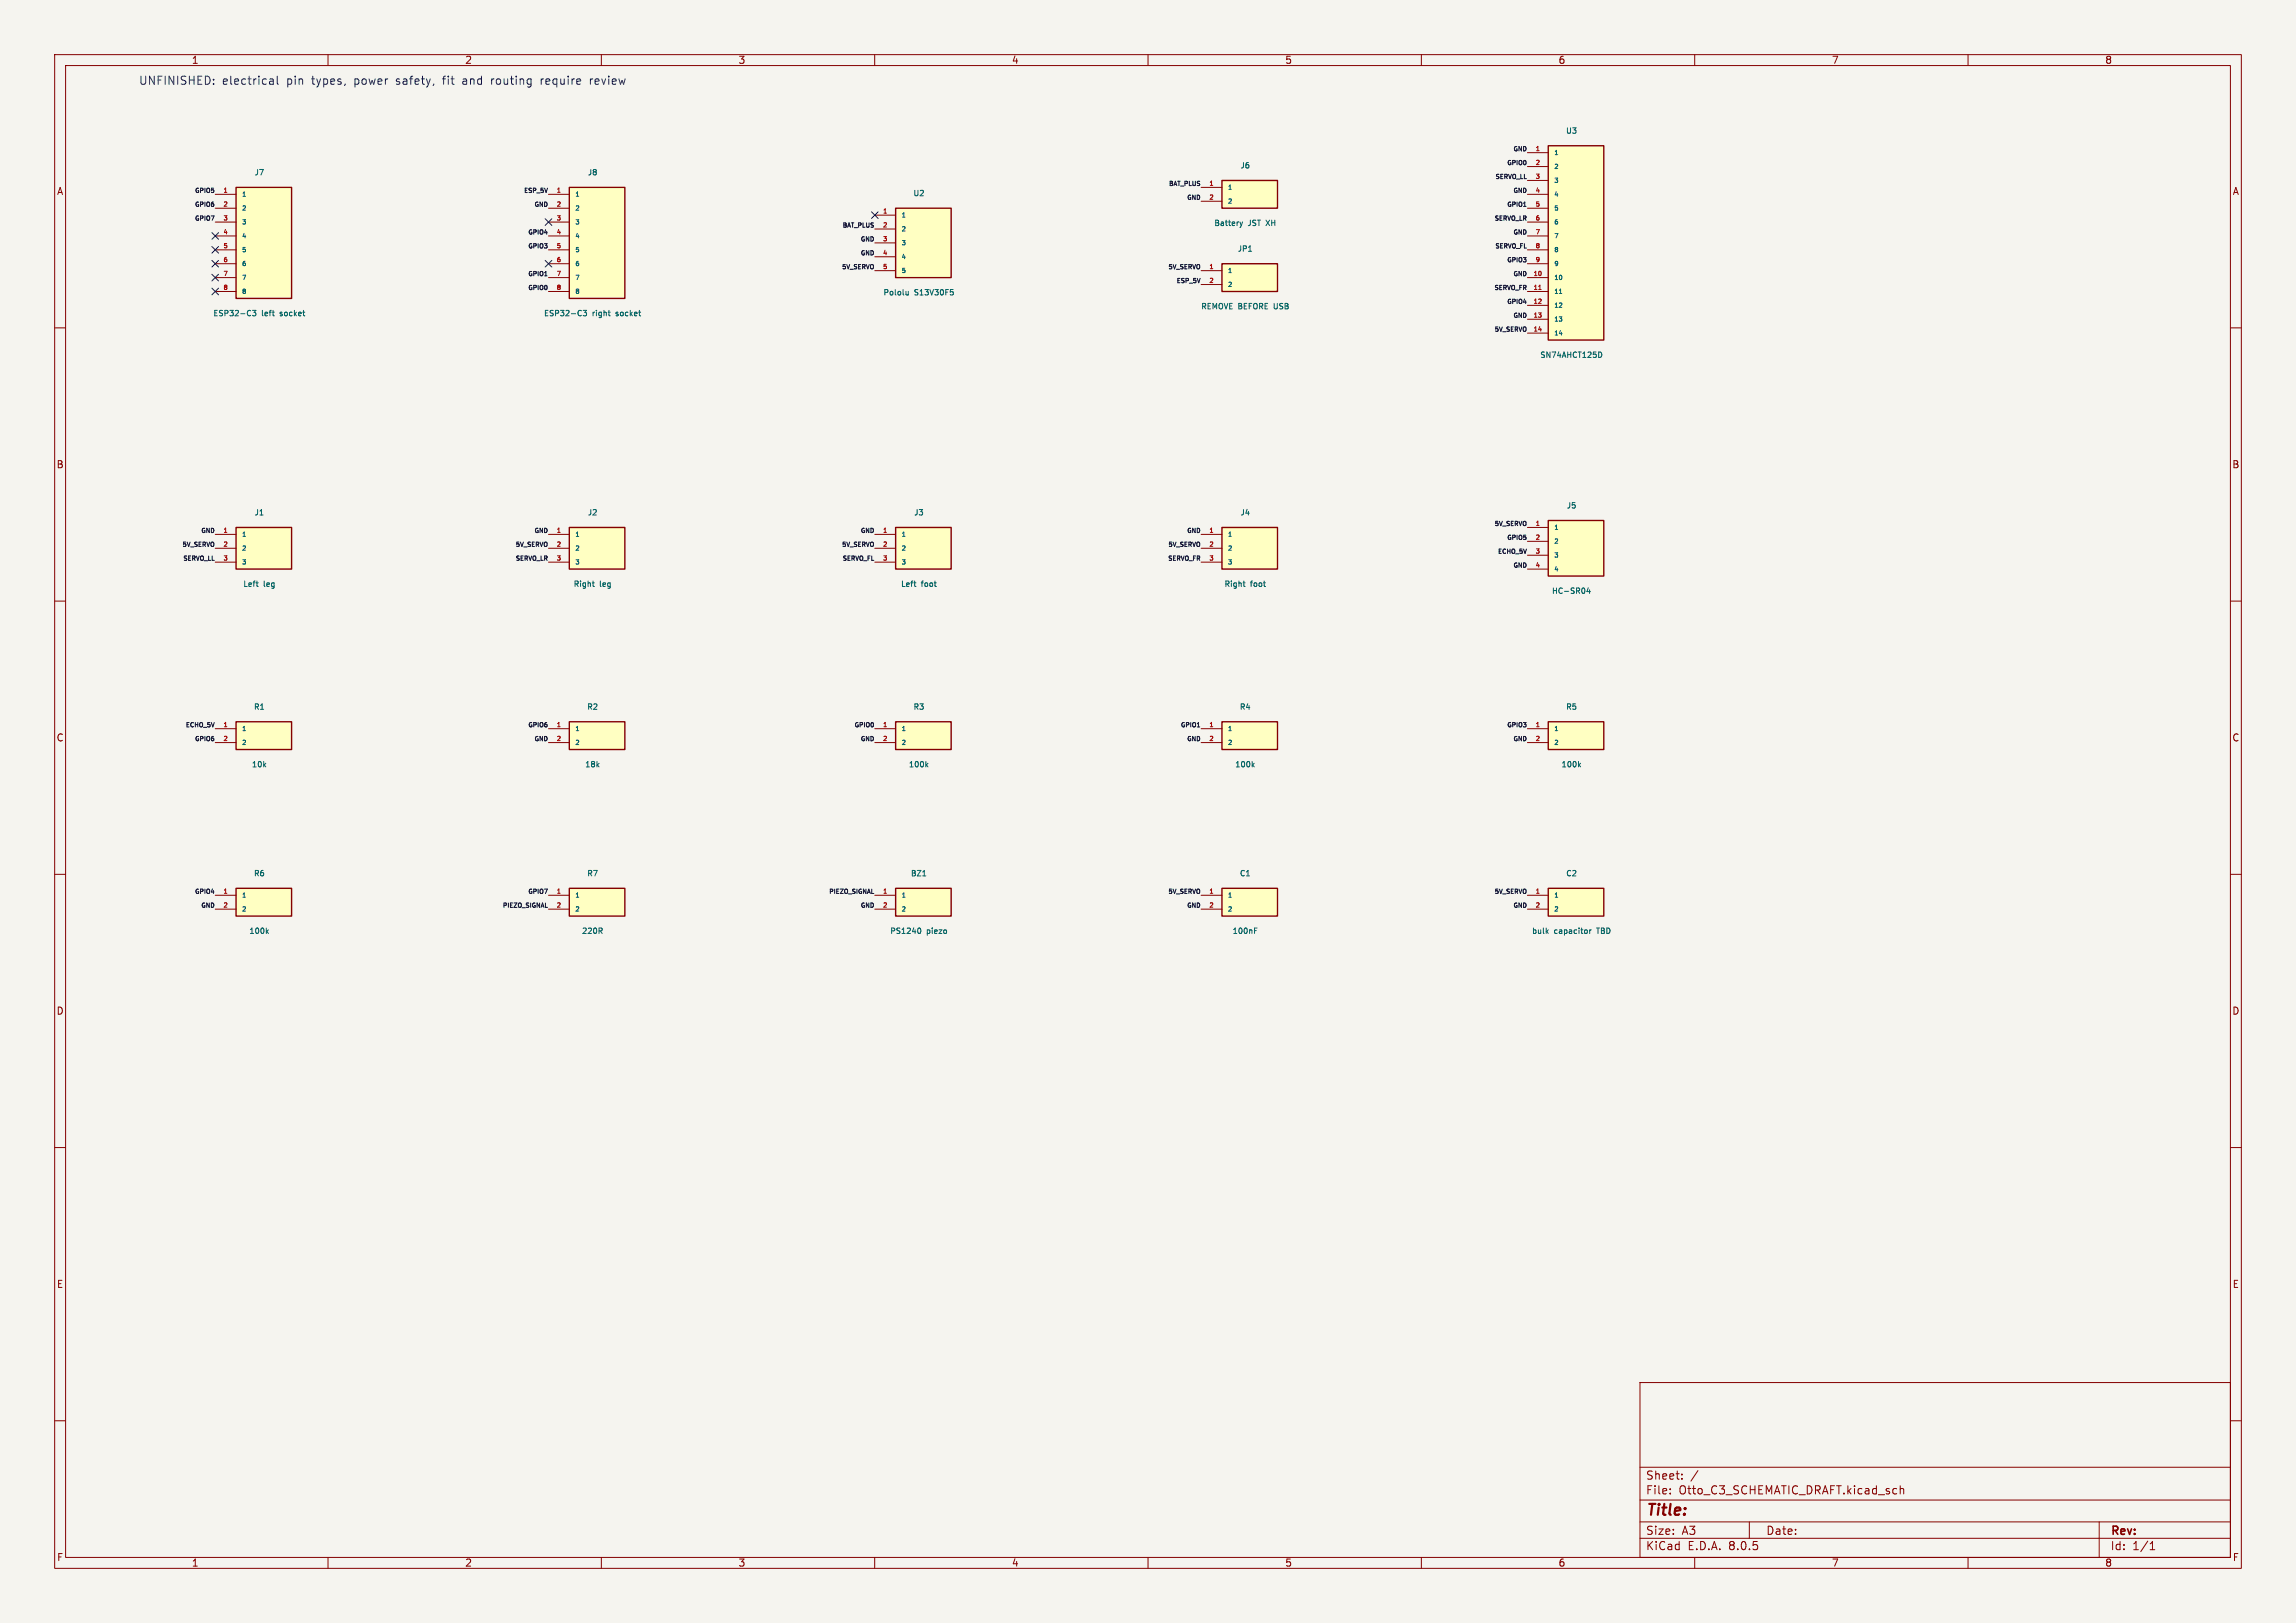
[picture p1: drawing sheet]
<svg xmlns="http://www.w3.org/2000/svg" width="420mm" height="297mm" viewBox="0 0 420 297" stroke-linecap="round" stroke-linejoin="round" font-family="sans-serif">
<defs><g id="words">
<text font-size="2.8" fill="#840000" x="301" y="277.9">Title:</text>
<g font-size="2.1" fill="#0000c2">
<text x="25.4" y="15.7">UNFINISHED:</text>
<text x="40.7" y="15.7">electrical</text>
<text x="52.5" y="15.7">pin</text>
<text x="57.3" y="15.7">types,</text>
<text x="65.1" y="15.7">power</text>
<text x="72.9" y="15.7">safety,</text>
<text x="81.7" y="15.7">fit</text>
<text x="85.4" y="15.7">and</text>
<text x="90.8" y="15.7">routing</text>
<text x="100" y="15.7">require</text>
<text x="109.1" y="15.7">review</text>
</g>
<g font-size="2.1" fill="#840000">
<text x="301" y="273.7">File:</text>
<text x="301" y="271">Sheet:</text>
<text x="307.1" y="273.7">Otto_C3_SCHEMATIC_DRAFT.kicad_sch</text>
<text x="301" y="281.1">Size:</text>
<text x="307.6" y="281.1">A3</text>
<text x="323" y="281.1">Date:</text>
<text x="386" y="281.3">Rev:</text>
<text x="301" y="283.9">KiCad</text>
<text x="308.7" y="283.9">E.D.A.</text>
<text x="316.3" y="283.9">8.0.5</text>
<text x="386" y="283.9">Id:</text>
<text x="390.1" y="283.9">1/1</text>
</g>
<g font-size="1.8" fill="#840000">
<text x="35" y="11.9">1</text>
<text x="85" y="11.9">2</text>
<text x="135" y="11.9">3</text>
<text x="185" y="11.9">4</text>
<text x="235" y="11.9">5</text>
<text x="285" y="11.9">6</text>
<text x="335" y="11.9">7</text>
<text x="385" y="11.9">8</text>
<text x="10.3" y="35.9">A</text>
<text x="408.3" y="35.9">A</text>
<text x="10.3" y="85.9">B</text>
<text x="408.2" y="85.9">B</text>
<text x="10.3" y="135.9">C</text>
<text x="408.2" y="135.9">C</text>
<text x="10.3" y="185.9">D</text>
<text x="408.2" y="185.9">D</text>
<text x="10.3" y="235.9">E</text>
<text x="408.3" y="235.9">E</text>
<text x="10.3" y="285.9">F</text>
<text x="35" y="286.9">1</text>
<text x="85" y="286.9">2</text>
<text x="135" y="286.9">3</text>
<text x="185" y="286.9">4</text>
<text x="235" y="286.9">5</text>
<text x="285" y="286.9">6</text>
<text x="335" y="286.9">7</text>
<text x="385" y="286.9">8</text>
<text x="408.3" y="285.9">F</text>
</g>
<g font-size="1.4" fill="#006464">
<text x="286.4" y="24.7">U3</text>
<text x="46.5" y="32.3">J7</text>
<text x="107.4" y="32.3">J8</text>
<text x="226.8" y="31">J6</text>
<text x="167" y="36.1">U2</text>
<text x="222" y="41.6">Battery</text>
<text x="228.3" y="41.6">JST</text>
<text x="231.8" y="41.6">XH</text>
<text x="226.3" y="46.3">JP1</text>
<text x="38.9" y="58.1">ESP32-C3</text>
<text x="47.9" y="58.1">left</text>
<text x="51.4" y="58.1">socket</text>
<text x="99.4" y="58.1">ESP32-C3</text>
<text x="108.4" y="58.1">right</text>
<text x="112.9" y="58.1">socket</text>
<text x="161.5" y="54.3">Pololu</text>
<text x="167.3" y="54.3">S13V30F5</text>
<text x="219.6" y="56.8">REMOVE BEFORE</text>
<text x="233.2" y="56.8">USB</text>
<text x="281.6" y="65.7">SN74AHCT125D</text>
<text x="46.5" y="94.5">J1</text>
<text x="107.4" y="94.5">J2</text>
<text x="167.1" y="94.5">J3</text>
<text x="226.8" y="94.5">J4</text>
<text x="286.5" y="93.2">J5</text>
<text x="44.4" y="107.6">Left</text>
<text x="48.2" y="107.6">leg</text>
<text x="104.8" y="107.6">Right</text>
<text x="109.7" y="107.6">leg</text>
<text x="164.7" y="107.6">Left</text>
<text x="168.5" y="107.6">foot</text>
<text x="223.9" y="107.6">Right</text>
<text x="228.8" y="107.6">foot</text>
<text x="283.8" y="108.9">HC-SR04</text>
<text x="46.3" y="130.1">R1</text>
<text x="107.3" y="130.1">R2</text>
<text x="167" y="130.1">R3</text>
<text x="226.7" y="130.1">R4</text>
<text x="286.4" y="130.1">R5</text>
<text x="46" y="140.6">10k</text>
<text x="106.9" y="140.6">18k</text>
<text x="166.1" y="140.6">100k</text>
<text x="225.8" y="140.6">100k</text>
<text x="285.5" y="140.6">100k</text>
<text x="46.3" y="160.6">R6</text>
<text x="107.3" y="160.6">R7</text>
<text x="166.5" y="160.6">BZ1</text>
<text x="226.7" y="160.6">C1</text>
<text x="286.4" y="160.6">C2</text>
<text x="45.5" y="171.1">100k</text>
<text x="106.4" y="171.1">220R</text>
<text x="162.7" y="171.1">PS1240</text>
<text x="169.5" y="171.1">piezo</text>
<text x="225.4" y="171.1">100nF</text>
<text x="280.1" y="171.1">bulk</text>
<text x="284.3" y="171.1">capacitor</text>
<text x="292.3" y="171.1">TBD</text>
</g>
<g font-size="1.1" fill="#0f0f0f">
<text x="276.7" y="27.7">GND</text>
<text x="35.5" y="35.3">GPIO5</text>
<text x="95.7" y="35.3">ESP_5V</text>
<text x="213.7" y="34.1">BAT_PLUS</text>
<text x="273.4" y="32.8">SERVO_LL</text>
<text x="275.5" y="30.3">GPIO0</text>
<text x="276.7" y="35.3">GND</text>
<text x="35.5" y="40.4">GPIO7</text>
<text x="35.5" y="37.9">GPIO6</text>
<text x="97.6" y="37.9">GND</text>
<text x="154" y="41.7">BAT_PLUS</text>
<text x="217" y="36.6">GND</text>
<text x="273.2" y="40.4">SERVO_LR</text>
<text x="275.5" y="37.9">GPIO1</text>
<text x="96.5" y="43">GPIO4</text>
<text x="96.5" y="45.5">GPIO3</text>
<text x="157.3" y="44.2">GND</text>
<text x="157.3" y="46.8">GND</text>
<text x="273.3" y="45.5">SERVO_FL</text>
<text x="276.7" y="43">GND</text>
<text x="96.5" y="53.1">GPIO0</text>
<text x="96.5" y="50.6">GPIO1</text>
<text x="153.9" y="49.3">5V_SERVO</text>
<text x="213.5" y="49.3">5V_SERVO</text>
<text x="215.1" y="51.9">ESP_5V</text>
<text x="273.2" y="53.1">SERVO_FR</text>
<text x="275.5" y="48">GPIO3</text>
<text x="276.7" y="50.6">GND</text>
<text x="275.5" y="55.7">GPIO4</text>
<text x="276.7" y="58.2">GND</text>
<text x="273.2" y="60.7">5V_SERVO</text>
<text x="33.2" y="100.1">5V_SERVO</text>
<text x="36.6" y="97.6">GND</text>
<text x="94.2" y="100.1">5V_SERVO</text>
<text x="97.6" y="97.6">GND</text>
<text x="153.9" y="100.1">5V_SERVO</text>
<text x="157.3" y="97.6">GND</text>
<text x="213.5" y="100.1">5V_SERVO</text>
<text x="217" y="97.6">GND</text>
<text x="273.2" y="96.3">5V_SERVO</text>
<text x="273.8" y="101.4">ECHO_5V</text>
<text x="275.5" y="98.8">GPIO5</text>
<text x="33.4" y="102.7">SERVO_LL</text>
<text x="94.2" y="102.7">SERVO_LR</text>
<text x="154" y="102.7">SERVO_FL</text>
<text x="213.5" y="102.7">SERVO_FR</text>
<text x="276.7" y="103.9">GND</text>
<text x="33.8" y="133.1">ECHO_5V</text>
<text x="35.5" y="135.7">GPIO6</text>
<text x="96.5" y="133.1">GPIO6</text>
<text x="97.6" y="135.7">GND</text>
<text x="156.1" y="133.1">GPIO0</text>
<text x="157.3" y="135.7">GND</text>
<text x="215.8" y="133.1">GPIO1</text>
<text x="217" y="135.7">GND</text>
<text x="275.5" y="133.1">GPIO3</text>
<text x="276.7" y="135.7">GND</text>
<text x="35.5" y="163.6">GPIO4</text>
<text x="36.6" y="166.2">GND</text>
<text x="91.8" y="166.2">PIEZO_SIGNAL</text>
<text x="96.5" y="163.6">GPIO7</text>
<text x="151.5" y="163.6">PIEZO_SIGNAL</text>
<text x="157.3" y="166.2">GND</text>
<text x="213.5" y="163.6">5V_SERVO</text>
<text x="217" y="166.2">GND</text>
<text x="273.2" y="163.6">5V_SERVO</text>
<text x="276.7" y="166.2">GND</text>
</g>
<g font-size="1.1" fill="#a90000">
<text x="280.8" y="27.7">1</text>
<text x="40.7" y="35.3">1</text>
<text x="101.7" y="35.3">1</text>
<text x="221.1" y="34">1</text>
<text x="280.8" y="30.2">2</text>
<text x="280.8" y="32.8">3</text>
<text x="280.8" y="35.3">4</text>
<text x="40.7" y="37.8">2</text>
<text x="40.7" y="40.4">3</text>
<text x="101.7" y="37.8">2</text>
<text x="101.7" y="40.4">3</text>
<text x="161.4" y="39.1">1</text>
<text x="161.4" y="41.7">2</text>
<text x="221.1" y="36.6">2</text>
<text x="280.8" y="37.8">5</text>
<text x="280.8" y="40.4">6</text>
<text x="40.7" y="42.9">4</text>
<text x="40.7" y="45.5">5</text>
<text x="101.7" y="42.9">4</text>
<text x="101.7" y="45.5">5</text>
<text x="161.4" y="44.2">3</text>
<text x="161.4" y="46.7">4</text>
<text x="280.8" y="42.9">7</text>
<text x="280.8" y="45.5">8</text>
<text x="40.7" y="48">6</text>
<text x="40.7" y="50.5">7</text>
<text x="40.7" y="53.1">8</text>
<text x="101.7" y="48">6</text>
<text x="101.7" y="50.5">7</text>
<text x="101.7" y="53.1">8</text>
<text x="161.4" y="49.3">5</text>
<text x="221.1" y="49.3">1</text>
<text x="221.1" y="51.8">2</text>
<text x="280.4" y="50.5">10</text>
<text x="280.4" y="53.1">11</text>
<text x="280.8" y="48">9</text>
<text x="280.4" y="55.6">12</text>
<text x="280.4" y="58.2">13</text>
<text x="280.4" y="60.7">14</text>
<text x="40.7" y="97.5">1</text>
<text x="40.7" y="100.1">2</text>
<text x="101.7" y="97.5">1</text>
<text x="101.7" y="100.1">2</text>
<text x="161.4" y="97.5">1</text>
<text x="161.4" y="100.1">2</text>
<text x="221.1" y="97.5">1</text>
<text x="221.1" y="100.1">2</text>
<text x="280.8" y="96.3">1</text>
<text x="280.8" y="98.8">2</text>
<text x="280.8" y="101.3">3</text>
<text x="40.7" y="102.6">3</text>
<text x="101.7" y="102.6">3</text>
<text x="161.4" y="102.6">3</text>
<text x="221.1" y="102.6">3</text>
<text x="280.8" y="103.9">4</text>
<text x="40.7" y="133.1">1</text>
<text x="40.7" y="135.6">2</text>
<text x="101.7" y="133.1">1</text>
<text x="101.7" y="135.6">2</text>
<text x="161.4" y="133.1">1</text>
<text x="161.4" y="135.6">2</text>
<text x="221.1" y="133.1">1</text>
<text x="221.1" y="135.6">2</text>
<text x="280.8" y="133.1">1</text>
<text x="280.8" y="135.6">2</text>
<text x="40.7" y="163.6">1</text>
<text x="40.7" y="166.1">2</text>
<text x="101.7" y="163.6">1</text>
<text x="101.7" y="166.1">2</text>
<text x="161.4" y="163.6">1</text>
<text x="161.4" y="166.1">2</text>
<text x="221.1" y="163.6">1</text>
<text x="221.1" y="166.1">2</text>
<text x="280.8" y="163.6">1</text>
<text x="280.8" y="166.1">2</text>
</g>
<g font-size="1.1" fill="#006464">
<text x="284.2" y="28.6">1</text>
<text x="224.5" y="34.9">1</text>
<text x="284.2" y="31.1">2</text>
<text x="284.2" y="33.6">3</text>
<text x="44.2" y="36.2">1</text>
<text x="44.2" y="38.7">2</text>
<text x="44.2" y="41.3">3</text>
<text x="105.2" y="36.2">1</text>
<text x="105.2" y="38.7">2</text>
<text x="105.2" y="41.3">3</text>
<text x="164.8" y="40">1</text>
<text x="224.5" y="37.5">2</text>
<text x="284.2" y="36.2">4</text>
<text x="284.2" y="38.7">5</text>
<text x="284.2" y="41.3">6</text>
<text x="44.2" y="43.8">4</text>
<text x="44.2" y="46.3">5</text>
<text x="105.2" y="43.8">4</text>
<text x="105.2" y="46.3">5</text>
<text x="164.8" y="42.5">2</text>
<text x="164.8" y="45.1">3</text>
<text x="164.8" y="47.6">4</text>
<text x="284.2" y="43.8">7</text>
<text x="284.2" y="46.3">8</text>
<text x="44.2" y="48.9">6</text>
<text x="44.2" y="51.4">7</text>
<text x="44.2" y="54">8</text>
<text x="105.2" y="48.9">6</text>
<text x="105.2" y="51.4">7</text>
<text x="105.2" y="54">8</text>
<text x="164.8" y="50.2">5</text>
<text x="224.5" y="50.2">1</text>
<text x="224.5" y="52.7">2</text>
<text x="284.2" y="51.4">10</text>
<text x="284.2" y="54">11</text>
<text x="284.2" y="48.9">9</text>
<text x="284.2" y="56.5">12</text>
<text x="284.2" y="59">13</text>
<text x="284.2" y="61.6">14</text>
<text x="44.2" y="98.4">1</text>
<text x="44.2" y="101">2</text>
<text x="105.2" y="98.4">1</text>
<text x="105.2" y="101">2</text>
<text x="164.8" y="98.4">1</text>
<text x="164.8" y="101">2</text>
<text x="224.5" y="98.4">1</text>
<text x="224.5" y="101">2</text>
<text x="284.2" y="97.1">1</text>
<text x="284.2" y="99.7">2</text>
<text x="44.2" y="103.5">3</text>
<text x="105.2" y="103.5">3</text>
<text x="164.8" y="103.5">3</text>
<text x="224.5" y="103.5">3</text>
<text x="284.2" y="102.2">3</text>
<text x="284.2" y="104.8">4</text>
<text x="44.2" y="134">1</text>
<text x="44.2" y="136.5">2</text>
<text x="105.2" y="134">1</text>
<text x="105.2" y="136.5">2</text>
<text x="164.8" y="134">1</text>
<text x="164.8" y="136.5">2</text>
<text x="224.5" y="134">1</text>
<text x="224.5" y="136.5">2</text>
<text x="284.2" y="134">1</text>
<text x="284.2" y="136.5">2</text>
<text x="44.2" y="164.5">1</text>
<text x="44.2" y="167">2</text>
<text x="105.2" y="164.5">1</text>
<text x="105.2" y="167">2</text>
<text x="164.8" y="164.5">1</text>
<text x="164.8" y="167">2</text>
<text x="224.5" y="164.5">1</text>
<text x="224.5" y="167">2</text>
<text x="284.2" y="164.5">1</text>
<text x="284.2" y="167">2</text>
</g>
</g></defs>
<path d="M0 0h420v297h-420z" fill="#f5f4ef" stroke="#f5f4ef" stroke-width=".18"/>
<g fill="none" stroke="#840000" stroke-width=".18">
<path d="M10 10h400v277h-400zM12 12h396v273h-396zM60 10v2M110 10v2M160 10v2M210 10v2M260 10v2M310 10v2M360 10v2M10 60h2M408 60h2M10 110h2"/>
<path d="M408 110h2M10 160h2M408 160h2M10 210h2M408 210h2M10 260h2M300 253h108v32h-108zM408 260h2M300 278.5h108M300 274.5h108M300 268.5h108M305.5 273.2v.2"/>
<path d="M305.5 272.5v.1M307.7 270.5v.2M307.7 269.8v.1M310.6 269.1l-1.3 1.9M320 278.5v3M346.8 272.4l.1 .1M346.9 273.3l-.1 .1M347.6 271.9v1.5M347.6 272.5l.2-.1 .4 .1v.9M384 278.5v6.5M60 285v2M110 285v2"/>
<path d="M160 285v2M210 285v2M260 285v2M300 281.5h108M310 285v2M360 285v2M393.3 283.6h.9M393.3 282.5l.4-.4v1.5"/>
</g>
<path d="M223.5 48.3h10.2v5h-10.2z" fill="#ffffc2"/>
<path d="M223.5 48.3h10.2v5h-10.2z" fill="none" stroke="#840000" stroke-width=".25"/>
<path d="M219.7 49.5h3.8M219.7 52.1h3.8" fill="none" stroke="#840000" stroke-width=".18"/>
<path d="M228.4 46h.6" fill="none" stroke="#006464" stroke-width=".18"/>
<path d="M223.5 96.5h10.2v7.6h-10.2z" fill="#ffffc2"/>
<path d="M223.5 96.5h10.2v7.6h-10.2z" fill="none" stroke="#840000" stroke-width=".25"/>
<path d="M219.7 97.8h3.8M219.7 100.3h3.8M219.7 102.9h3.8" fill="none" stroke="#840000" stroke-width=".18"/>
<path d="M227.4 106.7h.4M227.6 107.3h.2" fill="none" stroke="#006464" stroke-width=".18"/>
<path d="M43.2 132.1h10.1v5.1h-10.1z" fill="#ffffc2"/>
<path d="M43.2 132.1h10.1v5.1h-10.1z" fill="none" stroke="#840000" stroke-width=".25"/>
<path d="M39.4 133.4h3.8M39.4 135.9h3.8" fill="none" stroke="#840000" stroke-width=".18"/>
<path d="M163.8 38.1h10.2v12.7h-10.2z" fill="#ffffc2"/>
<path d="M163.8 38.1h10.2v12.7h-10.2z" fill="none" stroke="#840000" stroke-width=".25"/>
<path d="M160 39.4h3.8M160 41.9h3.8M160 44.5h3.8M160 47h3.8M160 49.5h3.8" fill="none" stroke="#840000" stroke-width=".18"/>
<path d="M165.7 53.8l.2 .2 .2-.1M166.1 53.3v.7M173.9 53h.4M174.2 53.4l.2 .2v.2l-.2 .2" fill="none" stroke="#006464" stroke-width=".18"/>
<path d="M163.8 96.5h10.2v7.6h-10.2z" fill="#ffffc2"/>
<path d="M163.8 96.5h10.2v7.6h-10.2z" fill="none" stroke="#840000" stroke-width=".25"/>
<path d="M160 97.8h3.8M160 100.3h3.8M160 102.9h3.8" fill="none" stroke="#840000" stroke-width=".18"/>
<path d="M167.2 106.7h.4M167.5 107.3h.1" fill="none" stroke="#006464" stroke-width=".18"/>
<path d="M223.5 162.6h10.2v5h-10.2z" fill="#ffffc2"/>
<path d="M223.5 162.6h10.2v5h-10.2z" fill="none" stroke="#840000" stroke-width=".25"/>
<path d="M219.7 163.8h3.8M219.7 166.4h3.8" fill="none" stroke="#840000" stroke-width=".18"/>
<path d="M229.5 170.3h.3M229.5 169.8h.5" fill="none" stroke="#006464" stroke-width=".18"/>
<path d="M223.5 132.1h10.2v5.1h-10.2z" fill="#ffffc2"/>
<path d="M223.5 132.1h10.2v5.1h-10.2z" fill="none" stroke="#840000" stroke-width=".25"/>
<path d="M219.7 133.4h3.8M219.7 135.9h3.8" fill="none" stroke="#840000" stroke-width=".18"/>
<path d="M229.1 140l.3 .3M229.4 139.7l-.3 .4" fill="none" stroke="#006464" stroke-width=".18"/>
<path d="M283.2 162.6h10.2v5h-10.2z" fill="#ffffc2"/>
<path d="M283.2 162.6h10.2v5h-10.2z" fill="none" stroke="#840000" stroke-width=".25"/>
<path d="M279.4 163.8h3.8M279.4 166.4h3.8" fill="none" stroke="#840000" stroke-width=".18"/>
<path d="M282.9 170.4l.3 .4M283.2 170.2l-.4 .3M290.8 170.2v.6M291.1 170.2l-.3 .1" fill="none" stroke="#006464" stroke-width=".18"/>
<path d="M283.2 132.1h10.2v5.1h-10.2z" fill="#ffffc2"/>
<path d="M283.2 132.1h10.2v5.1h-10.2z" fill="none" stroke="#840000" stroke-width=".25"/>
<path d="M279.4 133.4h3.8M279.4 135.9h3.8" fill="none" stroke="#840000" stroke-width=".18"/>
<path d="M288.8 140l.3 .3M289.1 139.7l-.4 .4" fill="none" stroke="#006464" stroke-width=".18"/>
<path d="M43.2 34.3h10.1v20.3h-10.1z" fill="#ffffc2"/>
<path d="M43.2 34.3h10.1v20.3h-10.1z" fill="none" stroke="#840000" stroke-width=".25"/>
<path d="M39.4 35.6h3.8M39.4 38.1h3.8M39.4 40.6h3.8M39.4 43.2h3.8M39.4 45.7h3.8M39.4 48.3h3.8M39.4 50.8h3.8M39.4 53.3h3.8" fill="none" stroke="#840000" stroke-width=".18"/>
<path d="M46.2 56.8h.6l-.3 .4 .3 .1v.4l-.2 .1-.4-.1" fill="none" stroke="#006464" stroke-width=".18"/>
<path d="M104.1 34.3h10.2v20.3h-10.2z" fill="#ffffc2"/>
<path d="M104.1 34.3h10.2v20.3h-10.2z" fill="none" stroke="#840000" stroke-width=".25"/>
<path d="M100.3 35.6h3.8M100.3 38.1h3.8M100.3 40.6h3.8M100.3 43.2h3.8M100.3 45.7h3.8M100.3 48.3h3.8M100.3 50.8h3.8M100.3 53.3h3.8" fill="none" stroke="#840000" stroke-width=".18"/>
<path d="M106.7 56.8h.6l-.3 .4 .2 .1v.4l-.1 .1-.4-.1M111.2 57.1h.4M111.5 57.8h.1" fill="none" stroke="#006464" stroke-width=".18"/>
<path d="M104.1 132.1h10.2v5.1h-10.2z" fill="#ffffc2"/>
<path d="M104.1 132.1h10.2v5.1h-10.2z" fill="none" stroke="#840000" stroke-width=".25"/>
<path d="M100.3 133.4h3.8M100.3 135.9h3.8" fill="none" stroke="#840000" stroke-width=".18"/>
<path d="M283.2 95.3h10.2v10.1h-10.2z" fill="#ffffc2"/>
<path d="M283.2 95.3h10.2v10.1h-10.2z" fill="none" stroke="#840000" stroke-width=".25"/>
<path d="M279.4 96.5h3.8M279.4 99.1h3.8M279.4 101.6h3.8M279.4 104.1h3.8" fill="none" stroke="#840000" stroke-width=".18"/>
<path d="M290.5 107.5l-.2 .8h.6M290.8 107.9v.7" fill="none" stroke="#006464" stroke-width=".18"/>
<path d="M283.2 26.7h10.2v35.5h-10.2z" fill="#ffffc2"/>
<path d="M283.2 26.7h10.2v35.5h-10.2z" fill="none" stroke="#840000" stroke-width=".25"/>
<g fill="none" stroke="#840000" stroke-width=".18">
<path d="M279.4 27.9h3.8M279.4 30.5h3.8M279.4 33h3.8M279.4 35.6h3.8M279.4 38.1h3.8M279.4 50.8h3.8M279.4 53.3h3.8M279.4 55.9h3.8M279.4 58.4h3.8M279.4 40.6h3.8M279.4 43.2h3.8M279.4 45.7h3.8"/>
<path d="M279.4 48.3h3.8M279.4 61h3.8"/>
</g>
<path d="M285.2 53.7h.5M292.4 64.4a.51 .51 0 0 1 .6 .5 .51 .51 0 0 1-.6 .5" fill="none" stroke="#006464" stroke-width=".18"/>
<path d="M281.5 53h.4" fill="none" stroke="#a90000" stroke-width=".18"/>
<path d="M43.2 162.6h10.1v5h-10.1z" fill="#ffffc2"/>
<path d="M43.2 162.6h10.1v5h-10.1z" fill="none" stroke="#840000" stroke-width=".25"/>
<path d="M39.4 163.8h3.8M39.4 166.4h3.8" fill="none" stroke="#840000" stroke-width=".18"/>
<path d="M48.8 170.4l.3 .4M49.1 170.2l-.4 .3" fill="none" stroke="#006464" stroke-width=".18"/>
<path d="M223.5 33h10.2v5.1h-10.2z" fill="#ffffc2"/>
<path d="M223.5 33h10.2v5.1h-10.2z" fill="none" stroke="#840000" stroke-width=".25"/>
<path d="M219.7 34.3h3.8M219.7 36.8h3.8" fill="none" stroke="#840000" stroke-width=".18"/>
<path d="M226.8 40.6l.3 .7M227.1 41.3l-.3 .3M227.3 40.6l-.2 .7" fill="none" stroke="#006464" stroke-width=".18"/>
<path d="M43.2 96.5h10.1v7.6h-10.1z" fill="#ffffc2"/>
<path d="M43.2 96.5h10.1v7.6h-10.1z" fill="none" stroke="#840000" stroke-width=".25"/>
<path d="M39.4 97.8h3.8M39.4 100.3h3.8M39.4 102.9h3.8" fill="none" stroke="#840000" stroke-width=".18"/>
<path d="M46.9 106.7h.3M47.1 107.3h.1" fill="none" stroke="#006464" stroke-width=".18"/>
<path d="M104.1 96.5h10.2v7.6h-10.2z" fill="#ffffc2"/>
<path d="M104.1 96.5h10.2v7.6h-10.2z" fill="none" stroke="#840000" stroke-width=".25"/>
<path d="M100.3 97.8h3.8M100.3 100.3h3.8M100.3 102.9h3.8" fill="none" stroke="#840000" stroke-width=".18"/>
<path d="M108.3 106.7h.4M108.5 107.3h.2" fill="none" stroke="#006464" stroke-width=".18"/>
<path d="M104.1 162.6h10.2v5h-10.2z" fill="#ffffc2"/>
<path d="M104.1 162.6h10.2v5h-10.2z" fill="none" stroke="#840000" stroke-width=".25"/>
<path d="M100.3 163.8h3.8M100.3 166.4h3.8" fill="none" stroke="#840000" stroke-width=".18"/>
<path d="M109.8 170.3l.3 .5M110.1 169.9v.4" fill="none" stroke="#006464" stroke-width=".18"/>
<path d="M163.8 132.1h10.2v5.1h-10.2z" fill="#ffffc2"/>
<path d="M163.8 132.1h10.2v5.1h-10.2z" fill="none" stroke="#840000" stroke-width=".25"/>
<path d="M160 133.4h3.8M160 135.9h3.8" fill="none" stroke="#840000" stroke-width=".18"/>
<path d="M169.5 140l.2 .3M169.7 139.7l-.3 .4" fill="none" stroke="#006464" stroke-width=".18"/>
<path d="M163.8 162.6h10.2v5h-10.2z" fill="#ffffc2"/>
<path d="M163.8 162.6h10.2v5h-10.2z" fill="none" stroke="#840000" stroke-width=".25"/>
<path d="M160 163.8h3.8M160 166.4h3.8" fill="none" stroke="#840000" stroke-width=".18"/>
<path d="M168.1 169.8a.53 .53 0 0 1 .3 .5 .53 .53 0 0 1-.3 .5M168.8 160.3h.6" fill="none" stroke="#006464" stroke-width=".18"/>
<path d="M278.7 37.8h.4M99.6 50.5h.5M219 133h.5" fill="none" stroke="#0f0f0f" stroke-width=".18"/>
<g fill="none" stroke="#0000c2" stroke-width=".18">
<path d="M49.4 14.5h.5l.1 .9M49.4 15.4h.6M50 14.8l-.6 .1M50.7 13.9v1.3l.2 .2M80.9 14.4h.6M84.9 14.4l-.2 .1M84.9 14.9a.29 .29 0 0 0-.3 .2 .29 .29 0 0 0 .3 .3M89.9 14.4v1M90.2 14.4l-.3 .3M99 14.4v1M99.4 14.4l-.3 .1-.1 .2M108 14.4v1"/>
<path d="M108.4 14.4l-.3 .1-.1 .2"/>
</g>
<g fill="none" stroke="#000084" stroke-width=".18">
<path d="M159.4 38.8l1.2 1.2M160.6 38.8l-1.2 1.2M38.8 47.7l1.2 1.2M38.8 45.1l1.2 1.2M38.8 42.6l1.2 1.2M38.8 52.7l1.2 1.2M38.8 50.2l1.2 1.2M40 47.7l-1.2 1.2M40 45.1l-1.2 1.2M40 42.6l-1.2 1.2M40 52.7l-1.2 1.2M40 50.2l-1.2 1.2"/>
<path d="M99.7 40l1.2 1.2M99.7 47.7l1.2 1.2M100.9 40l-1.2 1.2M100.9 47.7l-1.2 1.2"/>
</g>
<use href="#words"/>
</svg>
